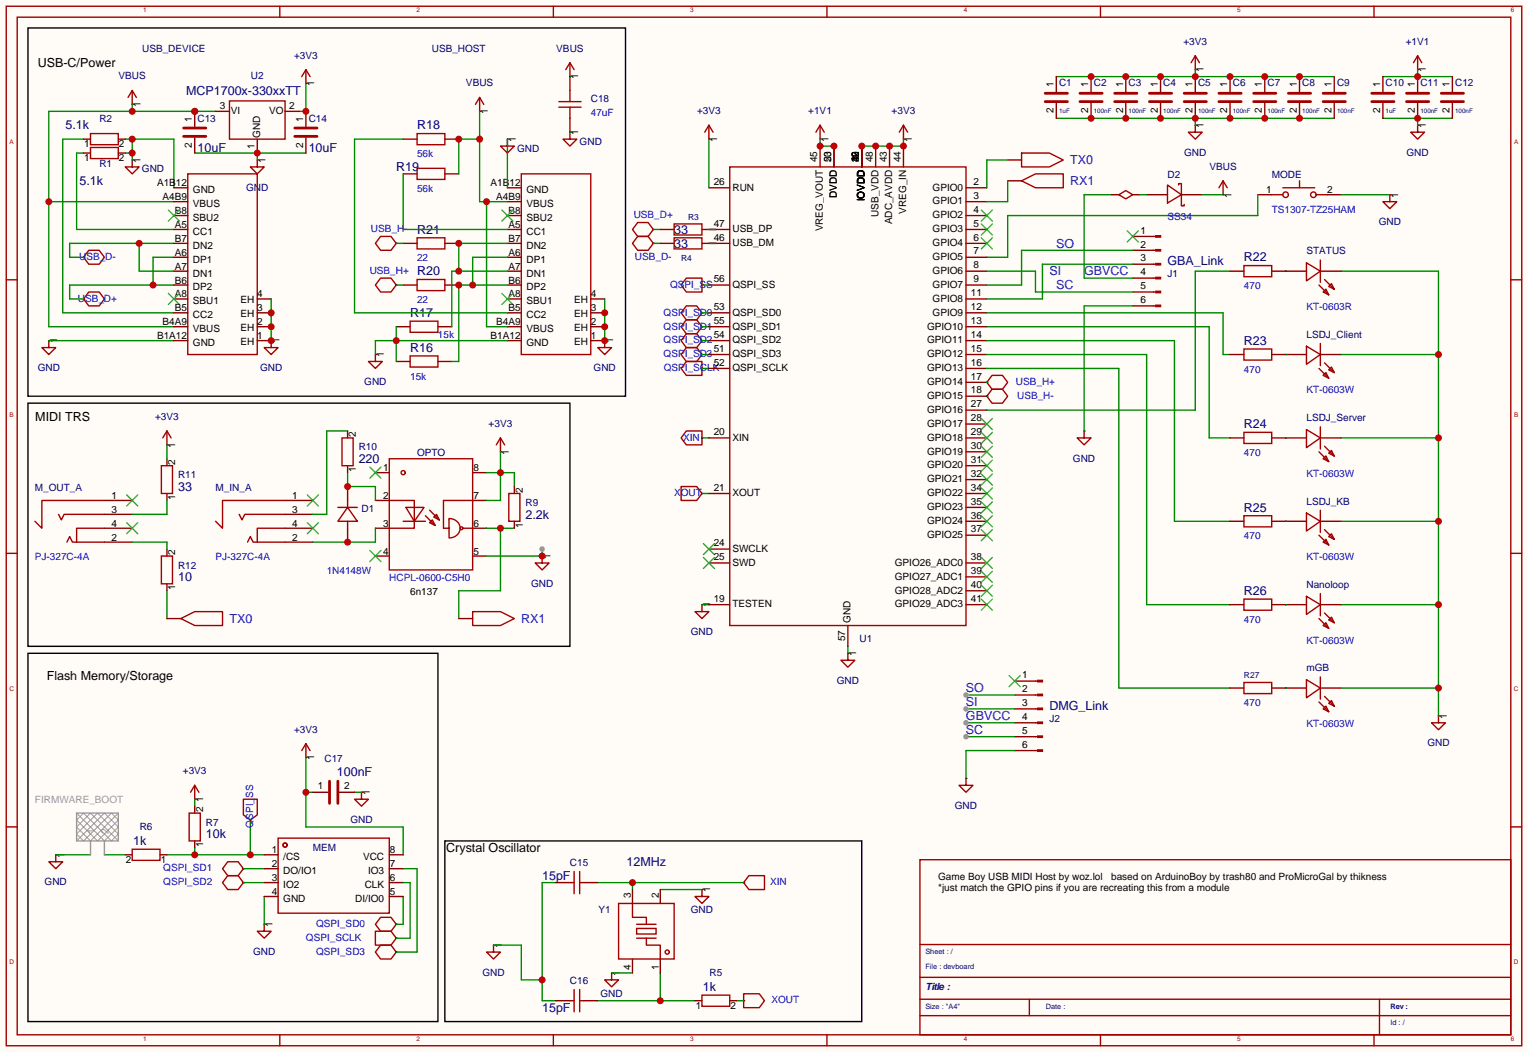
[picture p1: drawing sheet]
<svg xmlns="http://www.w3.org/2000/svg" width="279mm" height="192mm" viewBox="0 0 279 192" stroke-linecap="round" stroke-linejoin="round" font-family="sans-serif">
<defs><g id="words">
<g font-size="2.3">
<text x="6.9" y="12.2">USB-C/Power</text>
<text x="6.4" y="77">MIDI TRS</text>
<text x="8.5" y="124.2">Flash Memory/Storage</text>
<text x="81.6" y="155.7">Crystal Oscillator</text>
</g>
<g font-size="2.3" fill="#000080">
<text x="34" y="17.3">MCP1700x-330xxTT</text>
<text x="12" y="23.7">5.1k</text>
<text x="76.2" y="23.7">R18</text>
<text x="36.1" y="27.7">10uF</text>
<text x="56.4" y="27.7">10uF</text>
<text x="14.5" y="33.8">5.1k</text>
<text x="72.4" y="31.3">R19</text>
<text x="76.2" y="42.7">R21</text>
<text x="123.2" y="42.7">33</text>
<text x="123.2" y="45.2">33</text>
<text x="227.4" y="47.8">R22</text>
<text x="76.2" y="50.3">R20</text>
<text x="213.4" y="48.4">GBA_Link</text>
<text x="75" y="57.9">R17</text>
<text x="75" y="64.3">R16</text>
<text x="227.4" y="63">R23</text>
<text x="227.4" y="78.3">R24</text>
<text x="32.5" y="89.7">33</text>
<text x="65.6" y="84.6">220</text>
<text x="96" y="94.8">2.2k</text>
<text x="227.4" y="93.5">R25</text>
<text x="32.5" y="106.2">10</text>
<text x="227.4" y="108.7">R26</text>
<text x="191.8" y="129.7">DMG_Link</text>
<text x="61.6" y="141.8">100nF</text>
<text x="24.4" y="154.5">1k</text>
<text x="37.6" y="153.2">10k</text>
<text x="99.1" y="160.8">15pF</text>
<text x="114.5" y="158.3">12MHz</text>
<text x="99.1" y="184.9">15pF</text>
<text x="128.5" y="181.1">1k</text>
</g>
<g font-size="2.3" fill="#00f">
<text x="195.6" y="33.8">RX1</text>
<text x="195.6" y="30">TX0</text>
<text x="193.1" y="45.2">SO</text>
<text x="191.8" y="50.3">SI</text>
<text x="193.1" y="52.9">SC</text>
<text x="198.2" y="50.3">GBVCC</text>
<text x="41.9" y="113.8">TX0</text>
<text x="95.3" y="113.8">RX1</text>
<text x="176.6" y="126.5">SO</text>
<text x="176.6" y="129.1">SI</text>
<text x="176.6" y="131.6">GBVCC</text>
<text x="176.6" y="134.1">SC</text>
</g>
<g font-size="1.8" fill="#000080">
<text x="26" y="9.4">USB_DEVICE</text>
<text x="53.8" y="10.7">+3V3</text>
<text x="78.9" y="9.4">USB_HOST</text>
<text x="101.7" y="9.4">VBUS</text>
<text x="216.3" y="8.2">+3V3</text>
<text x="257" y="8.2">+1V1</text>
<text x="21.7" y="14.5">VBUS</text>
<text x="45.9" y="14.5">U2</text>
<text x="85.2" y="15.8">VBUS</text>
<text x="193.6" y="15.8">C1</text>
<text x="199.9" y="15.8">C2</text>
<text x="206.3" y="15.8">C3</text>
<text x="212.6" y="15.8">C4</text>
<text x="219" y="15.8">C5</text>
<text x="225.3" y="15.8">C6</text>
<text x="231.7" y="15.8">C7</text>
<text x="238" y="15.8">C8</text>
<text x="244.4" y="15.8">C9</text>
<text x="253.3" y="15.8">C10</text>
<text x="259.6" y="15.8">C11</text>
<text x="266" y="15.8">C12</text>
<text x="18.2" y="22.4">R2</text>
<text x="36.1" y="22.4">C13</text>
<text x="56.4" y="22.4">C14</text>
<text x="108" y="18.6">C18</text>
<text x="127.4" y="20.9">+3V3</text>
<text x="147.7" y="20.9">+1V1</text>
<text x="163" y="20.9">+3V3</text>
<text x="94.5" y="27.7">GND</text>
<text x="105.9" y="26.4">GND</text>
<text x="216.4" y="28.5">GND</text>
<text x="257.1" y="28.5">GND</text>
<text x="18.2" y="30.5">R1</text>
<text x="25.9" y="31.5">GND</text>
<text x="45" y="34.8">GND</text>
<text x="213.4" y="32.5">D2</text>
<text x="221.1" y="31">VBUS</text>
<text x="232.4" y="32.5">MODE</text>
<text x="252" y="41.2">GND</text>
<text x="238.8" y="46.5">STATUS</text>
<text x="213.4" y="50.7">J1</text>
<text x="238.8" y="61.8">LSDJ_Client</text>
<text x="6.9" y="67.8">GND</text>
<text x="47.5" y="67.8">GND</text>
<text x="66.6" y="70.4">GND</text>
<text x="108.5" y="67.8">GND</text>
<text x="28.4" y="76.7">+3V3</text>
<text x="238.8" y="77">LSDJ_Server</text>
<text x="65.6" y="82.3">R10</text>
<text x="76.2" y="83.3">OPTO</text>
<text x="89.3" y="78">+3V3</text>
<text x="6.4" y="89.7">M_OUT_A</text>
<text x="32.5" y="87.4">R11</text>
<text x="39.4" y="89.7">M_IN_A</text>
<text x="196.1" y="84.4">GND</text>
<text x="66.1" y="93.5">D1</text>
<text x="96" y="92.5">R9</text>
<text x="238.8" y="92.2">LSDJ_KB</text>
<text x="32.5" y="103.9">R12</text>
<text x="97.1" y="107.2">GND</text>
<text x="238.8" y="107.5">Nanoloop</text>
<text x="126.3" y="116.1">GND</text>
<text x="157.1" y="117.4">U1</text>
<text x="152.9" y="125">GND</text>
<text x="238.8" y="122.7">mGB</text>
<text x="191.8" y="132">J2</text>
<text x="53.8" y="133.9">+3V3</text>
<text x="260.9" y="136.4">GND</text>
<text x="33.4" y="141.5">+3V3</text>
<text x="59.3" y="139.2">C17</text>
<text x="174.5" y="147.9">GND</text>
<text x="25.5" y="151.7">R6</text>
<text x="37.6" y="150.9">R7</text>
<text x="57.2" y="155.5">MEM</text>
<text x="64" y="150.4">GND</text>
<text x="8.2" y="161.8">GND</text>
<text x="104.2" y="158.3">C15</text>
<text x="109.4" y="166.9">Y1</text>
<text x="126.3" y="166.9">GND</text>
<text x="46.3" y="174.5">GND</text>
<text x="88.2" y="178.3">GND</text>
<text x="104.2" y="179.9">C16</text>
<text x="129.7" y="178.3">R5</text>
<text x="109.8" y="182.1">GND</text>
<text x="169.1" y="180.9">Title :</text>
</g>
<g font-size="1.8">
<text x="57.4" y="15.8" transform="rotate(-90 57.4 15.8)">1</text>
<text x="105.7" y="14.5" transform="rotate(-90 105.7 14.5)">1</text>
<text x="192.6" y="15.9" transform="rotate(-90 192.6 15.9)">1</text>
<text x="198.9" y="15.9" transform="rotate(-90 198.9 15.9)">1</text>
<text x="205.3" y="15.9" transform="rotate(-90 205.3 15.9)">1</text>
<text x="211.6" y="15.9" transform="rotate(-90 211.6 15.9)">1</text>
<text x="218" y="15.9" transform="rotate(-90 218 15.9)">1</text>
<text x="220" y="13.2" transform="rotate(-90 220 13.2)">1</text>
<text x="224.3" y="15.9" transform="rotate(-90 224.3 15.9)">1</text>
<text x="230.7" y="15.9" transform="rotate(-90 230.7 15.9)">1</text>
<text x="237" y="15.9" transform="rotate(-90 237 15.9)">1</text>
<text x="243.4" y="15.9" transform="rotate(-90 243.4 15.9)">1</text>
<text x="252.3" y="15.9" transform="rotate(-90 252.3 15.9)">1</text>
<text x="258.6" y="15.9" transform="rotate(-90 258.6 15.9)">1</text>
<text x="260.6" y="13.2" transform="rotate(-90 260.6 13.2)">1</text>
<text x="265" y="15.9" transform="rotate(-90 265 15.9)">1</text>
<text x="25.7" y="19.6" transform="rotate(-90 25.7 19.6)">1</text>
<text x="35.1" y="22.3" transform="rotate(-90 35.1 22.3)">1</text>
<text x="40.2" y="19.8">3</text>
<text x="42.2" y="20.9">VI</text>
<text x="49.2" y="20.9">VO</text>
<text x="52.9" y="19.8">2</text>
<text x="55.4" y="22.3" transform="rotate(-90 55.4 22.3)">1</text>
<text x="89.2" y="20.9" transform="rotate(-90 89.2 20.9)">1</text>
<text x="192.6" y="20.7" transform="rotate(-90 192.6 20.7)">2</text>
<text x="198.9" y="20.7" transform="rotate(-90 198.9 20.7)">2</text>
<text x="205.3" y="20.7" transform="rotate(-90 205.3 20.7)">2</text>
<text x="211.6" y="20.7" transform="rotate(-90 211.6 20.7)">2</text>
<text x="218" y="20.7" transform="rotate(-90 218 20.7)">2</text>
<text x="220" y="23.4" transform="rotate(-90 220 23.4)">1</text>
<text x="224.3" y="20.7" transform="rotate(-90 224.3 20.7)">2</text>
<text x="230.7" y="20.7" transform="rotate(-90 230.7 20.7)">2</text>
<text x="237" y="20.7" transform="rotate(-90 237 20.7)">2</text>
<text x="243.4" y="20.7" transform="rotate(-90 243.4 20.7)">2</text>
<text x="252.3" y="20.7" transform="rotate(-90 252.3 20.7)">2</text>
<text x="258.6" y="20.7" transform="rotate(-90 258.6 20.7)">2</text>
<text x="260.6" y="23.4" transform="rotate(-90 260.6 23.4)">1</text>
<text x="265" y="20.7" transform="rotate(-90 265 20.7)">2</text>
<text x="15.4" y="29.5">1</text>
<text x="15.4" y="27">1</text>
<text x="21.7" y="29.5">2</text>
<text x="21.7" y="27">2</text>
<text x="25.7" y="29.7" transform="rotate(-90 25.7 29.7)">1</text>
<text x="35.1" y="27.1" transform="rotate(-90 35.1 27.1)">2</text>
<text x="46.5" y="27.2" transform="rotate(-90 46.5 27.2)">1</text>
<text x="47.5" y="25.2" transform="rotate(-90 47.5 25.2)">GND</text>
<text x="48.5" y="29.7" transform="rotate(-90 48.5 29.7)">1</text>
<text x="55.4" y="27.1" transform="rotate(-90 55.4 27.1)">2</text>
<text x="94.3" y="25.9" transform="rotate(-90 94.3 25.9)">1</text>
<text x="105.7" y="24.7" transform="rotate(-90 105.7 24.7)">1</text>
<text x="131.1" y="25.9" transform="rotate(-90 131.1 25.9)">1</text>
<text x="149.4" y="29.6" transform="rotate(-90 149.4 29.6)">45</text>
<text x="151.4" y="25.9" transform="rotate(-90 151.4 25.9)">1</text>
<text x="151.9" y="29.6" transform="rotate(-90 151.9 29.6)">23</text>
<text x="151.9" y="29.6" transform="rotate(-90 151.9 29.6)">50</text>
<text x="157" y="29.6" transform="rotate(-90 157 29.6)">10</text>
<text x="157" y="29.6" transform="rotate(-90 157 29.6)">22</text>
<text x="157" y="29.6" transform="rotate(-90 157 29.6)">33</text>
<text x="157" y="29.6" transform="rotate(-90 157 29.6)">419</text>
<text x="159.5" y="29.6" transform="rotate(-90 159.5 29.6)">48</text>
<text x="162.1" y="29.6" transform="rotate(-90 162.1 29.6)">43</text>
<text x="164.6" y="29.6" transform="rotate(-90 164.6 29.6)">44</text>
<text x="166.7" y="25.9" transform="rotate(-90 166.7 25.9)">1</text>
<text x="28.7" y="34">A1B12</text>
<text x="35.3" y="35.3">GND</text>
<text x="89.7" y="34">A1B12</text>
<text x="96.2" y="35.3">GND</text>
<text x="130.5" y="33.8">26</text>
<text x="133.9" y="34.8">RUN</text>
<text x="170.5" y="34.8">GPIO0</text>
<text x="178" y="33.8">2</text>
<text x="231.4" y="35.3">1</text>
<text x="242.6" y="35.3">2</text>
<text x="29.7" y="36.6">A4B9</text>
<text x="32" y="39.1">B8</text>
<text x="32" y="41.7">A5</text>
<text x="35.3" y="37.9">VBUS</text>
<text x="35.3" y="40.4">SBU2</text>
<text x="90.7" y="36.6">A4B9</text>
<text x="92.9" y="39.1">B8</text>
<text x="92.9" y="41.7">A5</text>
<text x="96.2" y="37.9">VBUS</text>
<text x="96.2" y="40.4">SBU2</text>
<text x="130.5" y="41.4">47</text>
<text x="152.9" y="36.2" transform="rotate(-90 152.9 36.2)">DVDD</text>
<text x="158" y="36.8" transform="rotate(-90 158 36.8)">IOVDD</text>
<text x="160.6" y="39.7" transform="rotate(-90 160.6 39.7)">USB_VDD</text>
<text x="163.1" y="41" transform="rotate(-90 163.1 41)">ADC_AVDD</text>
<text x="165.6" y="39" transform="rotate(-90 165.6 39)">VREG_IN</text>
<text x="170.5" y="37.4">GPIO1</text>
<text x="170.5" y="39.9">GPIO2</text>
<text x="178" y="36.4">3</text>
<text x="178" y="38.9">4</text>
<text x="178" y="41.4">5</text>
<text x="225.1" y="36.1" transform="rotate(-90 225.1 36.1)">1</text>
<text x="255.6" y="36.1" transform="rotate(-90 255.6 36.1)">1</text>
<text x="32" y="44.2">B7</text>
<text x="32" y="46.7">A6</text>
<text x="35.3" y="42.9">CC1</text>
<text x="35.3" y="45.5">DN2</text>
<text x="92.9" y="44.2">B7</text>
<text x="92.9" y="46.7">A6</text>
<text x="96.2" y="42.9">CC1</text>
<text x="96.2" y="45.5">DN2</text>
<text x="130.5" y="44">46</text>
<text x="133.9" y="42.4">USB_DP</text>
<text x="133.9" y="45">USB_DM</text>
<text x="150.4" y="42.3" transform="rotate(-90 150.4 42.3)">VREG_VOUT</text>
<text x="170.5" y="42.4">GPIO3</text>
<text x="170.5" y="45">GPIO4</text>
<text x="170.5" y="47.5">GPIO5</text>
<text x="178" y="44">6</text>
<text x="178" y="46.5">7</text>
<text x="208.4" y="42.7">1</text>
<text x="208.4" y="45.2">2</text>
<text x="208.4" y="47.8">3</text>
<text x="32" y="49.3">A7</text>
<text x="32" y="51.8">B6</text>
<text x="35.3" y="48">DP1</text>
<text x="35.3" y="50.6">DN1</text>
<text x="35.3" y="53.1">DP2</text>
<text x="92.9" y="49.3">A7</text>
<text x="92.9" y="51.8">B6</text>
<text x="96.2" y="48">DP1</text>
<text x="96.2" y="50.6">DN1</text>
<text x="96.2" y="53.1">DP2</text>
<text x="130.5" y="51.6">56</text>
<text x="133.9" y="52.6">QSPI_SS</text>
<text x="170.5" y="50.1">GPIO6</text>
<text x="170.5" y="52.6">GPIO7</text>
<text x="178" y="49.1">8</text>
<text x="178" y="51.6">9</text>
<text x="208.4" y="50.3">4</text>
<text x="208.4" y="52.9">5</text>
<text x="29.7" y="59.4">B4A9</text>
<text x="32" y="54.4">A8</text>
<text x="32" y="56.9">B5</text>
<text x="35.3" y="55.6">SBU1</text>
<text x="35.3" y="58.2">CC2</text>
<text x="44" y="55.4">EH</text>
<text x="44" y="57.9">EH</text>
<text x="47" y="54.4">4</text>
<text x="47" y="56.9">3</text>
<text x="47" y="59.4">2</text>
<text x="90.7" y="59.4">B4A9</text>
<text x="92.9" y="54.4">A8</text>
<text x="92.9" y="56.9">B5</text>
<text x="96.2" y="55.6">SBU1</text>
<text x="96.2" y="58.2">CC2</text>
<text x="104.9" y="55.4">EH</text>
<text x="104.9" y="57.9">EH</text>
<text x="108" y="54.4">4</text>
<text x="108" y="56.9">3</text>
<text x="108" y="59.4">2</text>
<text x="130.5" y="56.7">53</text>
<text x="130.5" y="59.2">55</text>
<text x="133.9" y="57.7">QSPI_SD0</text>
<text x="170.5" y="55.1">GPIO8</text>
<text x="170.5" y="57.7">GPIO9</text>
<text x="177.5" y="54.1">11</text>
<text x="177.5" y="56.7">12</text>
<text x="177.5" y="59.2">13</text>
<text x="208.4" y="55.4">6</text>
<text x="10.4" y="62.8" transform="rotate(-90 10.4 62.8)">1</text>
<text x="28.7" y="62">B1A12</text>
<text x="35.3" y="60.7">VBUS</text>
<text x="35.3" y="63.3">GND</text>
<text x="44" y="60.5">EH</text>
<text x="44" y="63">EH</text>
<text x="47" y="62">1</text>
<text x="51.1" y="62.8" transform="rotate(-90 51.1 62.8)">1</text>
<text x="70.1" y="65.3" transform="rotate(-90 70.1 65.3)">1</text>
<text x="89.7" y="62">B1A12</text>
<text x="96.2" y="60.7">VBUS</text>
<text x="96.2" y="63.3">GND</text>
<text x="104.9" y="60.5">EH</text>
<text x="104.9" y="63">EH</text>
<text x="108" y="62">1</text>
<text x="112" y="62.8" transform="rotate(-90 112 62.8)">1</text>
<text x="130.5" y="61.8">54</text>
<text x="130.5" y="64.3">51</text>
<text x="133.9" y="60.2">QSPI_SD1</text>
<text x="133.9" y="62.8">QSPI_SD2</text>
<text x="133.9" y="65.3">QSPI_SD3</text>
<text x="169.4" y="60.2">GPIO10</text>
<text x="169.4" y="62.8">GPIO11</text>
<text x="169.4" y="65.3">GPIO12</text>
<text x="177.5" y="61.8">14</text>
<text x="177.5" y="64.3">15</text>
<text x="130.5" y="66.8">52</text>
<text x="133.9" y="67.8">QSPI_SCLK</text>
<text x="169.4" y="67.8">GPIO13</text>
<text x="169.4" y="70.4">GPIO14</text>
<text x="177.5" y="66.8">16</text>
<text x="177.5" y="69.4">17</text>
<text x="177.5" y="71.9">18</text>
<text x="169.4" y="72.9">GPIO15</text>
<text x="169.4" y="75.5">GPIO16</text>
<text x="177.5" y="74.5">27</text>
<text x="177.5" y="77">28</text>
<text x="32" y="81.8" transform="rotate(-90 32 81.8)">1</text>
<text x="65.1" y="79.9" transform="rotate(-90 65.1 79.9)">2</text>
<text x="93" y="83.1" transform="rotate(-90 93 83.1)">1</text>
<text x="130.5" y="79.5">20</text>
<text x="133.9" y="80.5">XIN</text>
<text x="169.4" y="78">GPIO17</text>
<text x="169.4" y="80.5">GPIO18</text>
<text x="169.4" y="83.1">GPIO19</text>
<text x="177.5" y="79.5">29</text>
<text x="177.5" y="82.1">30</text>
<text x="32" y="85" transform="rotate(-90 32 85)">2</text>
<text x="65.1" y="86.3" transform="rotate(-90 65.1 86.3)">1</text>
<text x="70" y="86.1">1</text>
<text x="86.5" y="86.1">8</text>
<text x="130.5" y="89.7">21</text>
<text x="169.4" y="85.6">GPIO20</text>
<text x="169.4" y="88.2">GPIO21</text>
<text x="177.5" y="84.6">31</text>
<text x="177.5" y="87.2">32</text>
<text x="177.5" y="89.7">34</text>
<text x="20.4" y="91.2">1</text>
<text x="20.4" y="93.7">3</text>
<text x="32" y="91.3" transform="rotate(-90 32 91.3)">1</text>
<text x="53.4" y="91.2">1</text>
<text x="53.4" y="93.7">3</text>
<text x="70" y="91.2">2</text>
<text x="86.5" y="91.2">7</text>
<text x="95.5" y="90.1" transform="rotate(-90 95.5 90.1)">2</text>
<text x="133.9" y="90.7">XOUT</text>
<text x="169.4" y="90.7">GPIO22</text>
<text x="169.4" y="93.2">GPIO23</text>
<text x="169.4" y="95.8">GPIO24</text>
<text x="177.5" y="92.2">35</text>
<text x="177.5" y="94.8">36</text>
<text x="20.4" y="96.3">4</text>
<text x="20.4" y="98.8">2</text>
<text x="32" y="101.5" transform="rotate(-90 32 101.5)">2</text>
<text x="53.4" y="96.3">4</text>
<text x="53.4" y="98.8">2</text>
<text x="70" y="101.4">4</text>
<text x="70" y="96.3">3</text>
<text x="86.5" y="96.3">6</text>
<text x="86.5" y="101.4">5</text>
<text x="95.5" y="96.4" transform="rotate(-90 95.5 96.4)">1</text>
<text x="130.5" y="99.9">24</text>
<text x="133.9" y="100.9">SWCLK</text>
<text x="169.4" y="98.3">GPIO25</text>
<text x="177.5" y="97.3">37</text>
<text x="32" y="107.9" transform="rotate(-90 32 107.9)">1</text>
<text x="100.6" y="102.1" transform="rotate(-90 100.6 102.1)">1</text>
<text x="130.5" y="102.4">25</text>
<text x="133.9" y="103.4">SWD</text>
<text x="163.6" y="103.4">GPIO26_ADC0</text>
<text x="163.6" y="105.9">GPIO27_ADC1</text>
<text x="177.5" y="102.4">38</text>
<text x="177.5" y="104.9">39</text>
<text x="177.5" y="107.5">40</text>
<text x="75" y="108.7">6n137</text>
<text x="129.8" y="111" transform="rotate(-90 129.8 111)">1</text>
<text x="130.5" y="110">19</text>
<text x="133.9" y="111">TESTEN</text>
<text x="155.5" y="113.8" transform="rotate(-90 155.5 113.8)">GND</text>
<text x="163.6" y="108.5">GPIO28_ADC2</text>
<text x="163.6" y="111">GPIO29_ADC3</text>
<text x="177.5" y="110">41</text>
<text x="154.5" y="117.3" transform="rotate(-90 154.5 117.3)">57</text>
<text x="156.5" y="119.9" transform="rotate(-90 156.5 119.9)">1</text>
<text x="186.8" y="124">1</text>
<text x="186.8" y="126.5">2</text>
<text x="186.8" y="129.1">3</text>
<text x="186.8" y="131.6">4</text>
<text x="264.4" y="131.3" transform="rotate(-90 264.4 131.3)">1</text>
<text x="186.8" y="134.1">5</text>
<text x="186.8" y="136.7">6</text>
<text x="57.4" y="139" transform="rotate(-90 57.4 139)">1</text>
<text x="37.1" y="148.5" transform="rotate(-90 37.1 148.5)">2</text>
<text x="37.1" y="146.6" transform="rotate(-90 37.1 146.6)">1</text>
<text x="58.1" y="144.3">1</text>
<text x="62.9" y="144.3">2</text>
<text x="67.6" y="145.3" transform="rotate(-90 67.6 145.3)">1</text>
<text x="37.1" y="154.8" transform="rotate(-90 37.1 154.8)">1</text>
<text x="49.7" y="156">1</text>
<text x="71.3" y="156">8</text>
<text x="11.7" y="156.7" transform="rotate(-90 11.7 156.7)">1</text>
<text x="23" y="157.8">2</text>
<text x="29.4" y="157.8">1</text>
<text x="49.7" y="158.5">2</text>
<text x="49.7" y="161">3</text>
<text x="51.8" y="157.2">/CS</text>
<text x="51.8" y="159.8">DO/IO1</text>
<text x="66.4" y="157.2">VCC</text>
<text x="67.3" y="159.8">IO3</text>
<text x="71.3" y="161">6</text>
<text x="71.3" y="158.5">7</text>
<text x="171.5" y="160.8">Game Boy USB MIDI Host by woz.lol</text>
<text x="203.1" y="160.8">based on ArduinoBoy by trash80 and ProMicroGal by thikness</text>
<text x="49.7" y="163.6">4</text>
<text x="51.8" y="162.3">IO2</text>
<text x="51.8" y="164.9">GND</text>
<text x="64.9" y="164.9">DI/IO0</text>
<text x="66.7" y="162.3">CLK</text>
<text x="71.3" y="163.6">5</text>
<text x="115.3" y="164.1" transform="rotate(-90 115.3 164.1)">3</text>
<text x="120.4" y="164.1" transform="rotate(-90 120.4 164.1)">2</text>
<text x="129.8" y="163.1" transform="rotate(-90 129.8 163.1)">1</text>
<text x="171.5" y="162.8">*just match the GPIO pins if you are recreating this from a module</text>
<text x="49.8" y="169.4" transform="rotate(-90 49.8 169.4)">1</text>
<text x="91.7" y="173.3" transform="rotate(-90 91.7 173.3)">1</text>
<text x="113.3" y="178.3" transform="rotate(-90 113.3 178.3)">1</text>
<text x="115.3" y="177.3" transform="rotate(-90 115.3 177.3)">4</text>
<text x="120.4" y="177.3" transform="rotate(-90 120.4 177.3)">1</text>
<text x="127.2" y="184.4">1</text>
<text x="133.5" y="184.4">2</text>
</g>
<g font-size="1.8" fill="#00f">
<text x="108" y="21.1">47uF</text>
<text x="76.2" y="28.7">56k</text>
<text x="76.2" y="35.1">56k</text>
<text x="115.8" y="39.9">USB_D+</text>
<text x="213.4" y="40.2">SS34</text>
<text x="232.4" y="38.9">TS1307-TZ25HAM</text>
<text x="14.5" y="47.5">USB_D-</text>
<text x="67.8" y="42.4">USB_H-</text>
<text x="76.2" y="47.8">22</text>
<text x="116.1" y="47.5">USB_D-</text>
<text x="67.6" y="50.1">USB_H+</text>
<text x="122.5" y="52.6">QSPI_SS</text>
<text x="227.4" y="52.9">470</text>
<text x="14.2" y="55.1">USB_D+</text>
<text x="76.2" y="55.4">22</text>
<text x="121.3" y="57.7">QSPI_SD0</text>
<text x="238.8" y="56.7">KT-0603R</text>
<text x="80" y="61.8">15k</text>
<text x="121.3" y="60.2">QSPI_SD1</text>
<text x="121.3" y="62.8">QSPI_SD2</text>
<text x="121.3" y="65.3">QSPI_SD3</text>
<text x="75" y="69.4">15k</text>
<text x="121.3" y="67.8">QSPI_SCLK</text>
<text x="185.7" y="70.4">USB_H+</text>
<text x="227.4" y="68.1">470</text>
<text x="238.8" y="71.9">KT-0603W</text>
<text x="185.9" y="72.9">USB_H-</text>
<text x="124.9" y="80.5">XIN</text>
<text x="227.4" y="83.3">470</text>
<text x="238.8" y="87.2">KT-0603W</text>
<text x="123.2" y="90.7">XOUT</text>
<text x="227.4" y="98.6">470</text>
<text x="6.4" y="102.4">PJ-327C-4A</text>
<text x="39.4" y="102.4">PJ-327C-4A</text>
<text x="59.7" y="104.9">1N4148W</text>
<text x="71.2" y="106.2">HCPL-0600-C5H0</text>
<text x="238.8" y="102.4">KT-0603W</text>
<text x="227.4" y="113.8">470</text>
<text x="238.8" y="117.6">KT-0603W</text>
<text x="227.4" y="129.1">470</text>
<text x="238.8" y="132.9">KT-0603W</text>
<text x="46.3" y="151.3" transform="rotate(-90 46.3 151.3)">QSPI_SS</text>
<text x="29.9" y="159.3">QSPI_SD1</text>
<text x="29.9" y="161.8">QSPI_SD2</text>
<text x="140.7" y="161.8">XIN</text>
<text x="55.9" y="172">QSPI_SCLK</text>
<text x="57.8" y="169.4">QSPI_SD0</text>
<text x="57.8" y="174.5">QSPI_SD3</text>
<text x="141" y="183.4">XOUT</text>
</g>
<g font-size="1.8" fill="#999">
<text x="6.4" y="146.8">FIRMWARE_BOOT</text>
<text x="17.3" y="152.4" transform="rotate(-90 17.3 152.4)">1</text>
<text x="19.8" y="152.4" transform="rotate(-90 19.8 152.4)">2</text>
</g>
<g font-size="1.5" fill="#000080">
<text x="125.8" y="40.2">R3</text>
<text x="124.5" y="47.8">R4</text>
<text x="227.4" y="124">R27</text>
</g>
<g font-size="1.3" fill="#000080">
<text x="169.1" y="177.1">File : devboard</text>
<text x="169.1" y="174.4">Sheet : /</text>
<text x="169.1" y="184.5">Size : &quot;A4&quot;</text>
<text x="191.1" y="184.5">Date :</text>
<text x="254.1" y="184.5">Rev :</text>
<text x="254.1" y="187.3">Id : /</text>
</g>
<g font-size="1.2" fill="#a00000">
<text x="26.1" y="2.3">1</text>
<text x="76.1" y="2.3">2</text>
<text x="126.1" y="2.3">3</text>
<text x="176.1" y="2.3">4</text>
<text x="226.1" y="2.3">5</text>
<text x="276.1" y="2.3">6</text>
<text x="1.8" y="26.3">A</text>
<text x="276.8" y="26.3">A</text>
<text x="1.8" y="76.3">B</text>
<text x="276.8" y="76.3">B</text>
<text x="1.7" y="126.3">C</text>
<text x="276.7" y="126.3">C</text>
<text x="1.7" y="176.3">D</text>
<text x="276.7" y="176.3">D</text>
<text x="26.1" y="190.3">1</text>
<text x="76.1" y="190.3">2</text>
<text x="126.1" y="190.3">3</text>
<text x="176.1" y="190.3">4</text>
<text x="226.1" y="190.3">5</text>
<text x="276.1" y="190.3">6</text>
</g>
<g font-size="1.1" fill="#000080">
<text x="193.6" y="20.7">1uF</text>
<text x="199.9" y="20.7">100nF</text>
<text x="206.3" y="20.7">100nF</text>
<text x="212.6" y="20.7">100nF</text>
<text x="219" y="20.7">100nF</text>
<text x="225.3" y="20.7">100nF</text>
<text x="231.7" y="20.7">100nF</text>
<text x="238" y="20.7">100nF</text>
<text x="244.4" y="20.7">100nF</text>
<text x="253.3" y="20.7">1uF</text>
<text x="259.6" y="20.7">100nF</text>
<text x="266" y="20.7">100nF</text>
</g>
</g></defs>
<path d="M0 0h279.3v192.3h-279.3z" fill="#fffcf7"/>
<g fill="none" stroke="#a10000" stroke-width=".25">
<path d="M1.1 1.1h277v190h-277zM3.1 3.1h273v186h-273zM24.2 16.5l-.8 1.3M24.2 16.5l.7 1.3M24.2 16.5v2.6M51.1 1.1v2M55.9 12.7v2.6M55.9 12.7l-.7 1.3M55.9 12.7l.8 1.3M101.1 1.1v2M151.1 1.1v2M201.1 1.1v2"/>
<path d="M218.5 10.2l-.8 1.3M218.5 10.2l.7 1.3M218.5 10.2v2.5M251.1 1.1v2M259.1 10.2l-.7 1.3M259.1 10.2l.8 1.3M259.1 10.2v2.5M24.2 29.2v1.3h1.2l-1.2 1.3-1.3-1.3h1.3M47 29.2v1.3h1.3l-1.3 1.3-1.2-1.3h1.2M149.9 22.9l-.8 1.3M149.9 22.9l.8 1.3M149.9 22.9v2.5"/>
<path d="M165.1 22.9l-.7 1.3M165.1 22.9l.8 1.3M165.1 22.9v2.5M218.5 22.9v1.3h1.2l-1.2 1.2-1.3-1.2h1.3M259.1 22.9v1.3h1.3l-1.3 1.2-1.3-1.2h1.3M1.1 51.1h2M16.2 45.8h1.9l1 1.2-1 1.3h-1.9l-.9-1.3zM16.2 53.4h1.9l1 1.2-1 1.3h-1.9l-.9-1.3zM116.6 43.2h1.9l.9 1.3-.9 1.3h-1.9l-1-1.3zM116.6 40.7h1.9l.9 1.2-.9 1.3h-1.9l-1-1.3zM125.4 58.5h2l.9 1.2-.9 1.3h-2l-.9-1.3zM125.4 55.9h2l.9 1.3-.9 1.3h-2l-.9-1.3z"/>
<path d="M125.4 50.8h2.9v2.6h-2.9l-.9-1.3zM276.1 51.1h2M8.9 62.3v1.2h1.3l-1.3 1.3-1.2-1.3h1.2M125.4 66.1h2.9v2.5h-2.9l-.9-1.3zM125.4 78.8h2.9v2.5h-2.9l-.9-1.3zM125.4 61h2l.9 1.3-.9 1.2h-2l-.9-1.2zM125.4 63.5h2l.9 1.3-.9 1.3h-2l-.9-1.3zM124.5 88.9h2.9l.9 1.3-.9 1.3h-2.9zM1.1 101.1h2M128.3 110.5v1.3h1.3l-1.3 1.3-1.3-1.3h1.3M155 119.4v1.3h1.2l-1.2 1.3-1.3-1.3h1.3M276.1 101.1h2"/>
<path d="M55.9 135.9l-.7 1.3M55.9 135.9l.8 1.3M55.9 135.9v2.6M1.1 151.1h2M10.2 156.2v1.3h1.3l-1.3 1.3-1.3-1.3h1.3M35.6 143.5l-.8 1.3M35.6 143.5l.8 1.3M35.6 143.5v2.6M41.6 157.5h1.9l1 1.3-1 1.3h-1.9l-.9-1.3zM66.1 144.8v1.3h1.2l-1.2 1.3-1.3-1.3h1.3M168.1 157.1h108v32h-108zM276.1 151.1h2"/>
<path d="M41.6 160.1h1.9l1 1.2-1 1.3h-1.9l-.9-1.3zM48.3 168.9v1.3h1.3l-1.3 1.3-1.3-1.3h1.3M68.6 170.2h2.9l.9 1.3-.9 1.3h-2.9zM69.6 167.7h1.9l.9 1.2-.9 1.3h-1.9l-1-1.3zM69.6 172.8h1.9l.9 1.2-.9 1.3h-1.9l-1-1.3zM90.2 172.8v1.2h1.3l-1.3 1.3-1.3-1.3h1.3M111.8 177.8v1.3h1.3l-1.3 1.3-1.3-1.3h1.3M128.3 162.6v1.3h1.3l-1.3 1.2-1.3-1.2h1.3M136.9 160.1h2.8v2.5h-2.8l-1-1.3zM168.1 178.6h108M168.1 172.6h108M51.1 189.1v2"/>
<path d="M101.1 189.1v2M135.9 181.6h2.9l.9 1.3-.9 1.3h-2.9zM151.1 189.1v2M168.1 185.6h108M168.1 182.6h108M188.1 182.6v3M201.1 189.1v2M251.1 189.1v2M252.1 182.6v6.5"/>
</g>
<path d="M5.1 5.1h109.2v67.3h-109.2zM5.1 73.7h99.1v44.4h-99.1zM5.1 119.4h74.9v67.3h-74.9zM81.3 153.7h76.2v33h-76.2z" fill="none" stroke="#000" stroke-width=".25"/>
<g fill="none" stroke="#870000" stroke-width=".25">
<path d="M24.2 19.1h.1M55.9 15.3h.1M218.5 12.7h.1M259.1 12.7h.1M24.2 29.2h.1M47 29.2h.1M149.9 25.4h.1M165.1 25.4h.1M218.5 22.9h.1M259.1 22.9h.1M15.3 47h.1M15.3 54.6h.1"/>
<path d="M119.4 44.5h.1M119.4 41.9h.1M128.3 59.7h.1M128.3 57.2h.1M128.3 52.1h.1M8.9 62.3h.1M128.3 67.3h.1M128.3 62.3h.1M128.3 64.8h.1M128.3 80h.1M128.3 90.2h.1M128.3 110.5h.1"/>
<path d="M155 119.4h.1M55.9 138.5h.1M10.2 156.2h.1M35.6 146.1h.1M44.5 158.8h.1M66.1 144.8h.1M44.5 161.3h.1M48.3 168.9h.1M72.4 168.9h.1M72.4 171.5h.1M72.4 174h.1M90.2 172.8h.1"/>
<path d="M111.8 177.8h.1M128.3 162.6h.1M135.9 161.3h.1M135.9 182.9h.1"/>
</g>
<path d="M25.4 44.5v5.1h6.4M31.8 44.5h-19.1v2.5h2.6" fill="none" stroke="#008700" stroke-width=".25"/>
<circle cx="25.4" cy="44.5" r=".63" fill="#c00"/>
<path d="M193.1 14h50.8M218.5 12.7v1.3M128.3 110.5h1.3M90.2 172.8h5.1v6.3h3.8M101.6 161.3h-2.5v21.6h2.5M120.7 162.6h7.6" fill="none" stroke="#008700" stroke-width=".25"/>
<circle cx="99.1" cy="179.1" r=".63" fill="#c00"/>
<path d="M22.9 25.4h8.9v8.9M22.9 28h1.3M24.2 25.4v3.8M193.1 21.6h50.8M218.5 21.6v1.3M252.8 21.6h12.7M259.1 21.6v1.3M128.3 59.7h1.3M128.3 90.2h1.3" fill="none" stroke="#008700" stroke-width=".25"/>
<g fill="#c00">
<circle cx="24.2" cy="25.4" r=".63"/>
<circle cx="24.2" cy="28" r=".63"/>
</g>
<path d="M165.1 25.4v1.3h-7.6M128.3 52.1h1.3M120.7 177.8v5.1M109.3 182.9h17.7" fill="none" stroke="#008700" stroke-width=".25"/>
<circle cx="120.7" cy="182.9" r=".63" fill="#c00"/>
<path d="M109.3 161.3h26.6M115.6 161.3v1.3" fill="none" stroke="#008700" stroke-width=".25"/>
<circle cx="115.6" cy="161.3" r=".63" fill="#c00"/>
<path d="M30.5 156.2h17.8M35.6 155v1.2M45.8 149.9v6.3" fill="none" stroke="#008700" stroke-width=".25"/>
<g fill="#c00">
<circle cx="35.6" cy="156.2" r=".63"/>
<circle cx="45.8" cy="156.2" r=".63"/>
</g>
<path d="M24.2 19.1v1.3M55.9 15.3v5.1h-1.3M8.9 36.9h22.9M39.4 20.4h-30.5v39.3h22.9M119.4 44.5h1.3M8.9 62.3h22.9M73.7 163.9v5h-1.3" fill="none" stroke="#008700" stroke-width=".25"/>
<g fill="#c00">
<circle cx="35.6" cy="20.4" r=".63"/>
<circle cx="24.2" cy="20.4" r=".63"/>
<circle cx="8.9" cy="36.9" r=".63"/>
</g>
<path d="M31.8 52.1h-19.1v2.5h2.6M31.8 47h-3.8v5.1M155 118.1v1.3M44.5 161.3h3.8M111.8 177.8h3.8" fill="none" stroke="#008700" stroke-width=".25"/>
<circle cx="28" cy="52.1" r=".63" fill="#c00"/>
<path d="M55.9 138.5v12.7h17.8v5M55.9 144.8h1.3" fill="none" stroke="#008700" stroke-width=".25"/>
<circle cx="55.9" cy="144.8" r=".63" fill="#c00"/>
<g fill="none" stroke="#008700" stroke-width=".25">
<path d="M252.8 14h12.7M259.1 12.7v1.3M15.3 28h-1.3v13.9h17.8M15.3 25.4h-3.8v31.8h20.3M35.6 28h20.3M47 28v1.2M149.9 25.4v1.3h2.5M229.9 35.6v3.8h-45.7v7.6h-3.8M245.1 35.6h8.9M119.4 41.9h1.3M128.3 57.2h1.3M128.3 64.8h1.3"/>
<path d="M128.3 62.3h1.3M128.3 67.3h1.3M128.3 80h1.3M10.2 156.2h6.3M19.1 156.2h3.8M35.6 146.1v1.3M44.5 158.8h3.8M64.8 144.8h1.3M73.7 158.8h2.5v15.2h-3.8M48.3 163.9v5M73.7 161.3h1.3v10.2h-2.6M134.7 182.9h1.2"/>
</g>
<g fill="none" stroke="#a10000" stroke-width=".25">
<path d="M34.3 31.8h12.7v33h-12.7zM129.6 22.9l-.8 1.3M129.6 22.9l.7 1.3M129.6 22.9v2.5M232.4 35.6h2.1M234.5 34.3h5.8M237.5 33.1v1.2M240.6 35.6h2M254 35.6v1.3h1.3l-1.3 1.2-1.2-1.2h1.2M10.7 94l.5 1 .5-1h7.4M12.2 99.1l.5-1 .5 1h5.9M19.1 91.5h-11.4v5.1l-1.3-1.3"/>
<path d="M19.1 96.6h-5.1v2.5M43.7 94l.5 1 .5-1h7.4M45.2 99.1l.6-1 .5 1h5.8M52.1 91.5h-11.4v5.1l-1.3-1.3M52.1 96.6h-5.1v2.5M71.2 83.9h15.2v20.3h-15.2zM71.2 91.5h4.5v5.1h-4.5M73.7 95.3h4.1M74.2 92.7h3.3l-1.8 2.6zM77.8 94.3l1.7 1.7M78.5 95.5l.5-.5 .5 1zM78.5 93.3l1.8 1.7"/>
<path d="M79.3 94.5l.5-.5 .5 1zM82.1 94.8a1.79 1.79 0 0 1 2 1.7 1.79 1.79 0 0 1-2 1.8zM84.6 96.6h1.8M86.4 91.5h-5.3v5.1h1M44.5 146.1h2.5v2.8l-1.2 1-1.3-1zM50.8 153.2h20.4v13.7h-20.4z"/>
<circle cx="235" cy="35.6" r=".51"/>
<circle cx="240.1" cy="35.6" r=".51"/>
<circle cx="73.7" cy="86.4" r=".38"/>
<circle cx="84.4" cy="96.6" r=".25"/>
<circle cx="52.1" cy="154.5" r=".38"/>
</g>
<g fill="none" stroke="#870000" stroke-width=".25">
<path d="M31.8 34.3h2.5M31.8 36.9h2.5M31.8 39.4h2.5M129.6 25.4h.1M129.6 34.3h3.8M149.9 26.7v3.8M229.9 35.6h2.5M242.6 35.6h2.5M254 35.6h.1M31.8 41.9h2.5M31.8 44.5h2.5M31.8 47h2.5"/>
<path d="M31.8 49.6h2.5M31.8 52.1h2.5M31.8 54.6h2.5M31.8 57.2h2.5M31.8 59.7h2.5M47 54.6h2.6M47 57.2h2.6M47 59.7h2.6M129.6 41.9h3.8M129.6 44.5h3.8M129.6 52.1h3.8M129.6 57.2h3.8"/>
<path d="M129.6 59.7h3.8M31.8 62.3h2.5M47 62.3h2.6M129.6 62.3h3.8M129.6 64.8h3.8M129.6 67.3h3.8M19.1 91.5h5.1M19.1 96.6h5.1M19.1 94h5.1M19.1 99.1h5.1M52.1 91.5h5.1M52.1 96.6h5.1"/>
<path d="M52.1 94h5.1M52.1 99.1h5.1M68.6 91.5h2.6M68.6 96.6h2.6M68.6 86.4h2.6M86.4 91.5h2.5M86.4 96.6h2.5M86.4 86.4h2.5M129.6 80h3.8M129.6 90.2h3.8M68.6 101.6h2.6M86.4 101.6h2.5"/>
<path d="M129.6 100.4h3.8M129.6 102.9h3.8M129.6 110.5h3.8M45.8 149.9h.1M48.3 156.2h2.5M48.3 158.8h2.5M71.2 156.2h2.5M71.2 158.8h2.5M48.3 161.3h2.5M48.3 163.9h2.5M71.2 161.3h2.5M71.2 163.9h2.5"/>
</g>
<g fill="none" stroke="#3c3" stroke-width=".25">
<path d="M30.8 38.4l2 2M32.8 38.4l-2 2M30.8 53.6l2 2.1M32.8 53.6l-2 2.1M23.1 90.5l2.1 2M23.1 95.5l2.1 2.1M25.2 90.5l-2.1 2M25.2 95.5l-2.1 2.1M56.2 90.5l2 2M56.2 95.5l2 2.1M58.2 90.5l-2 2M58.2 95.5l-2 2.1"/>
<path d="M67.6 85.4l2 2M69.6 85.4l-2 2M128.6 99.3l2 2.1M130.6 99.3l-2 2.1M67.6 100.6l2 2M69.6 100.6l-2 2M128.6 101.9l2 2M130.6 101.9l-2 2"/>
</g>
<path d="M14 148.6l5.1 5.1 2.5-2.5-2.5-2.6-5.1 5.1M15.3 148.6l-1.3 1.3 3.8 3.8 3.8-3.8-1.2-1.3-5.1 5.1-1.3-1.3 3.8-3.8 3.8 3.8-1.2 1.3zM21.6 148.6l-5.1 5.1-2.5-2.5 2.5-2.6 5.1 5.1" fill="none" stroke="#999" stroke-width=".18"/>
<path d="M14 148.6h7.6v5.1h-7.6zM16.5 153.7v2.5M19.1 153.7v2.5" fill="none" stroke="#999" stroke-width=".25"/>
<circle cx="149.9" cy="26.7" r=".63" fill="#c00"/>
<path d="M152.4 26.7v3.8" fill="none" stroke="#870000" stroke-width=".25"/>
<circle cx="152.4" cy="26.7" r=".63" fill="#c00"/>
<path d="M157.5 26.7v3.8M155 114.3v3.8" fill="none" stroke="#870000" stroke-width=".25"/>
<circle cx="157.5" cy="26.7" r=".63" fill="#c00"/>
<path d="M160.1 26.7v3.8" fill="none" stroke="#870000" stroke-width=".25"/>
<circle cx="160.1" cy="26.7" r=".63" fill="#c00"/>
<path d="M162.6 26.7v3.8" fill="none" stroke="#870000" stroke-width=".25"/>
<circle cx="162.6" cy="26.7" r=".63" fill="#c00"/>
<path d="M165.1 26.7v3.8" fill="none" stroke="#870000" stroke-width=".25"/>
<circle cx="165.1" cy="26.7" r=".63" fill="#c00"/>
<g fill="none" stroke="#870000" stroke-width=".25">
<path d="M199.4 14v2.8M15.3 28h1.2M15.3 25.4h1.2M21.6 28h1.3M21.6 25.4h1.3M176.6 34.3h3.8M176.6 36.9h3.8M176.6 39.4h3.8M176.6 41.9h3.8M176.6 44.5h3.8M176.6 47h3.8M176.6 49.6h3.8"/>
<path d="M176.6 52.1h3.8M176.6 54.6h3.8M176.6 57.2h3.8M176.6 59.7h3.8M176.6 62.3h3.8M176.6 64.8h3.8M176.6 67.3h3.8M176.6 69.9h3.8M176.6 72.4h3.8M176.6 75h3.8M176.6 77.5h3.8M176.6 80h3.8"/>
<path d="M176.6 82.6h3.8M176.6 85.1h3.8M176.6 87.7h3.8M176.6 90.2h3.8M176.6 92.7h3.8M176.6 95.3h3.8M176.6 97.8h3.8M176.6 102.9h3.8M176.6 105.4h3.8M176.6 108h3.8M176.6 110.5h3.8M22.9 156.2h1.3"/>
<path d="M29.2 156.2h1.3M35.6 147.4v1.2M35.6 153.7v1.3M127 182.9h1.3M133.4 182.9h1.3"/>
</g>
<g fill="none" stroke="#3c3" stroke-width=".25">
<path d="M179.4 38.4l2 2M181.4 38.4l-2 2M179.4 40.9l2 2.1M179.4 43.5l2 2M181.4 40.9l-2 2.1M181.4 43.5l-2 2M179.4 76.5l2 2M179.4 79l2 2.1M181.4 76.5l-2 2M181.4 79l-2 2.1M179.4 81.6l2 2M179.4 84.1l2 2"/>
<path d="M179.4 86.6l2 2.1M179.4 89.2l2 2M179.4 91.7l2 2.1M179.4 94.3l2 2M179.4 96.8l2 2M181.4 81.6l-2 2M181.4 84.1l-2 2M181.4 86.6l-2 2.1M181.4 89.2l-2 2M181.4 91.7l-2 2.1M181.4 94.3l-2 2M181.4 96.8l-2 2"/>
<path d="M179.4 101.9l2 2M179.4 104.4l2 2.1M179.4 107l2 2M179.4 109.5l2 2M181.4 101.9l-2 2M181.4 104.4l-2 2.1M181.4 107l-2 2M181.4 109.5l-2 2"/>
</g>
<path d="M16.5 27h5.1v2h-5.1zM16.5 24.4h5.1v2h-5.1zM133.4 30.5h43.2v83.8h-43.2zM24.2 155.2h5v2.1h-5zM34.6 148.6h2v5.1h-2zM128.3 181.9h5.1v2h-5.1z" fill="none" stroke="#a10000" stroke-width=".25"/>
<circle cx="199.4" cy="14" r=".63" fill="#c00"/>
<path d="M199.4 18.8v2.8" fill="none" stroke="#870000" stroke-width=".25"/>
<circle cx="199.4" cy="21.6" r=".63" fill="#c00"/>
<path d="M197.4 17.1h4.1M197.4 18.6h4.1" fill="none" stroke="#a10000" stroke-width=".51"/>
<path d="M205.8 14v2.8" fill="none" stroke="#870000" stroke-width=".25"/>
<circle cx="205.8" cy="14" r=".63" fill="#c00"/>
<path d="M205.8 18.8v2.8" fill="none" stroke="#870000" stroke-width=".25"/>
<circle cx="205.8" cy="21.6" r=".63" fill="#c00"/>
<path d="M203.7 17.1h4.1M203.7 18.6h4.1" fill="none" stroke="#a10000" stroke-width=".51"/>
<path d="M212.1 14v2.8" fill="none" stroke="#870000" stroke-width=".25"/>
<circle cx="212.1" cy="14" r=".63" fill="#c00"/>
<path d="M212.1 18.8v2.8" fill="none" stroke="#870000" stroke-width=".25"/>
<circle cx="212.1" cy="21.6" r=".63" fill="#c00"/>
<path d="M210.1 17.1h4.1M210.1 18.6h4.1" fill="none" stroke="#a10000" stroke-width=".51"/>
<path d="M218.5 14v2.8" fill="none" stroke="#870000" stroke-width=".25"/>
<circle cx="218.5" cy="14" r=".63" fill="#c00"/>
<path d="M218.5 18.8v2.8" fill="none" stroke="#870000" stroke-width=".25"/>
<circle cx="218.5" cy="21.6" r=".63" fill="#c00"/>
<path d="M216.4 17.1h4.1M216.4 18.6h4.1" fill="none" stroke="#a10000" stroke-width=".51"/>
<path d="M224.8 14v2.8" fill="none" stroke="#870000" stroke-width=".25"/>
<circle cx="224.8" cy="14" r=".63" fill="#c00"/>
<path d="M224.8 18.8v2.8" fill="none" stroke="#870000" stroke-width=".25"/>
<circle cx="224.8" cy="21.6" r=".63" fill="#c00"/>
<path d="M222.8 17.1h4.1M222.8 18.6h4.1" fill="none" stroke="#a10000" stroke-width=".51"/>
<path d="M231.2 14v2.8" fill="none" stroke="#870000" stroke-width=".25"/>
<circle cx="231.2" cy="14" r=".63" fill="#c00"/>
<path d="M231.2 18.8v2.8" fill="none" stroke="#870000" stroke-width=".25"/>
<circle cx="231.2" cy="21.6" r=".63" fill="#c00"/>
<path d="M229.1 17.1h4.1M229.1 18.6h4.1" fill="none" stroke="#a10000" stroke-width=".51"/>
<path d="M237.5 14v2.8" fill="none" stroke="#870000" stroke-width=".25"/>
<circle cx="237.5" cy="14" r=".63" fill="#c00"/>
<path d="M237.5 18.8v2.8" fill="none" stroke="#870000" stroke-width=".25"/>
<circle cx="237.5" cy="21.6" r=".63" fill="#c00"/>
<path d="M235.5 17.1h4.1M235.5 18.6h4.1M241.8 17.1h4.1M241.8 18.6h4.1" fill="none" stroke="#a10000" stroke-width=".51"/>
<path d="M243.9 14v2.8M243.9 18.8v2.8M259.1 14v2.8" fill="none" stroke="#870000" stroke-width=".25"/>
<circle cx="259.1" cy="14" r=".63" fill="#c00"/>
<path d="M259.1 18.8v2.8" fill="none" stroke="#870000" stroke-width=".25"/>
<circle cx="259.1" cy="21.6" r=".63" fill="#c00"/>
<path d="M257.1 17.1h4M257.1 18.6h4M263.4 17.1h4.1M263.4 18.6h4.1M60.2 142.8v4M61.8 142.8v4" fill="none" stroke="#a10000" stroke-width=".51"/>
<path d="M265.5 14v2.8M265.5 18.8v2.8M99.1 101.6h.1M57.2 144.8h2.8M62 144.8h2.8" fill="none" stroke="#870000" stroke-width=".25"/>
<path d="M99.1 101.6v1.3h1.3l-1.3 1.3-1.3-1.3h1.3" fill="none" stroke="#a10000" stroke-width=".25"/>
<path d="M99.1 100.4v1.2h-10.2" fill="none" stroke="#008700" stroke-width=".25"/>
<circle cx="99.1" cy="101.6" r=".63" fill="#c00"/>
<circle cx="99.1" cy="100.4" r=".51" fill="#999"/>
<path d="M91.5 82.6h.1" fill="none" stroke="#870000" stroke-width=".25"/>
<path d="M91.5 80l-.8 1.3M91.5 80l.7 1.3M91.5 80v2.6" fill="none" stroke="#a10000" stroke-width=".25"/>
<path d="M129.6 25.4v8.9M88.9 96.6h5.1M91.5 96.6v11.4h-7.6v5.1" fill="none" stroke="#008700" stroke-width=".25"/>
<circle cx="91.5" cy="96.6" r=".63" fill="#c00"/>
<path d="M88.9 86.4h5.1v2.5M91.5 82.6v8.9h-2.6" fill="none" stroke="#008700" stroke-width=".25"/>
<circle cx="91.5" cy="86.4" r=".63" fill="#c00"/>
<path d="M63.5 88.9v2.6M63.5 96.6v2.5M94 88.9v1.3M94 95.3v1.3" fill="none" stroke="#870000" stroke-width=".25"/>
<path d="M61.8 92.7h3.5M63.5 92.7l1.8 2.6h-3.5zM63.5 91.5v1.2M63.5 95.3v1.3M93 90.2h2v5.1h-2z" fill="none" stroke="#a10000" stroke-width=".25"/>
<path d="M63.5 86.4v2.5h5.1v2.6" fill="none" stroke="#008700" stroke-width=".25"/>
<circle cx="63.5" cy="88.9" r=".63" fill="#c00"/>
<path d="M35.6 20.4v2.7M63.5 78.8v1.2M30.5 81.3h.1M30.5 83.9v1.2M30.5 90.2v1.3M63.5 85.1v1.3M30.5 100.4v1.2M30.5 106.7v1.3" fill="none" stroke="#870000" stroke-width=".25"/>
<path d="M30.5 78.8l-.7 1.2M30.5 78.8l.8 1.2M30.5 78.8v2.5M29.5 85.1h2v5.1h-2zM62.5 80h2v5.1h-2zM29.5 101.6h2v5.1h-2z" fill="none" stroke="#a10000" stroke-width=".25"/>
<path d="M24.2 99.1h6.3v1.3M30.5 81.3v2.6M30.5 108v5.1" fill="none" stroke="#008700" stroke-width=".25"/>
<circle cx="35.6" cy="20.4" r=".63" fill="#c00"/>
<path d="M35.6 25.2v2.8M55.9 20.4v2.7" fill="none" stroke="#870000" stroke-width=".25"/>
<path d="M33.6 23.4h4M33.6 24.9h4" fill="none" stroke="#a10000" stroke-width=".51"/>
<circle cx="55.9" cy="20.4" r=".63" fill="#c00"/>
<path d="M193.1 14v2.8M193.1 18.8v2.8M252.8 14v2.8M252.8 18.8v2.8M39.4 20.4h2.5M47 25.4v2.6M55.9 25.2v2.8" fill="none" stroke="#870000" stroke-width=".25"/>
<path d="M191 17.1h4.1M191 18.6h4.1M250.7 17.1h4.1M250.7 18.6h4.1M53.9 23.4h4M53.9 24.9h4" fill="none" stroke="#a10000" stroke-width=".51"/>
<circle cx="47" cy="28" r=".63" fill="#c00"/>
<path d="M52.1 20.4h2.5M184.2 33.1h2.5M184.2 29.2h2.5M30.5 113.1h2.6M83.9 113.1h2.5" fill="none" stroke="#870000" stroke-width=".25"/>
<path d="M41.9 18.4h10.2v7h-10.2zM186.7 33.1l2.6-1.3h5v2.5h-5zM186.7 28h5.1l2.5 1.2-2.5 1.3h-5.1zM33.1 113.1l2.5-1.3h5.1v2.5h-5.1zM86.4 111.8h5.1l2.5 1.3-2.5 1.2h-5.1z" fill="none" stroke="#a10000" stroke-width=".25"/>
<path d="M184.2 33.1v3.8h-3.8M184.2 29.2h-3.8v5.1M63.5 78.8h-3.8v15.2h-2.5M68.6 96.6v2.5h-11.4" fill="none" stroke="#008700" stroke-width=".25"/>
<circle cx="63.5" cy="99.1" r=".63" fill="#c00"/>
<path d="M87.7 20.4v16.5h5M87.7 25.4h-3.8v6.4M88.9 36.9v22.8h3.8M72.4 44.5h1.3M72.4 52.1h1.3M30.5 91.5v2.5h-6.3" fill="none" stroke="#008700" stroke-width=".25"/>
<g fill="none" stroke="#a10000" stroke-width=".25">
<path d="M87.7 17.8l-.8 1.3M87.7 17.8l.7 1.3M87.7 17.8v2.6M76.2 24.4h5.1v2h-5.1zM76.2 30.8h5.1v2h-5.1zM92.7 25.4v1.3h1.3l-1.3 1.3-1.2-1.3h1.2M95.3 31.8h12.7v33h-12.7zM69.6 43.2h1.9l.9 1.3-.9 1.3h-1.9l-1-1.3zM69.6 50.8h1.9l.9 1.3-.9 1.3h-1.9l-1-1.3zM75 58.7h5v2h-5zM76.2 51.1h5.1v2h-5.1zM76.2 43.5h5.1v2h-5.1z"/>
<path d="M75 65.1h5v2h-5z"/>
</g>
<g fill="none" stroke="#870000" stroke-width=".25">
<path d="M73.7 25.4h2.5M73.7 31.8h2.5M81.3 25.4h2.6M81.3 31.8h2.6M87.7 20.4h.1M92.7 25.4h.1M92.7 34.3h2.6M92.7 36.9h2.6M92.7 39.4h2.6M72.4 44.5h.1M72.4 52.1h.1M72.4 59.7h2.6"/>
<path d="M73.7 44.5h2.5M73.7 52.1h2.5M80 59.7h2.6M81.3 44.5h2.6M81.3 52.1h2.6M92.7 41.9h2.6M92.7 44.5h2.6M92.7 47h2.6M92.7 49.6h2.6M92.7 52.1h2.6M92.7 54.6h2.6M92.7 57.2h2.6"/>
<path d="M92.7 59.7h2.6M108 54.6h2.5M108 57.2h2.5M108 59.7h2.5M72.4 66.1h2.6M80 66.1h2.6M92.7 62.3h2.6M108 62.3h2.5"/>
</g>
<path d="M91.7 38.4l2.1 2M93.8 38.4l-2.1 2M91.7 53.6l2.1 2.1M93.8 53.6l-2.1 2.1" fill="none" stroke="#3c3" stroke-width=".25"/>
<g fill="#c00">
<circle cx="87.7" cy="25.4" r=".63"/>
<circle cx="83.9" cy="25.4" r=".63"/>
<circle cx="88.9" cy="36.9" r=".63"/>
</g>
<path d="M73.7 31.8v10.1h19M73.7 25.4h-8.9v31.8h27.9M72.4 59.7v6.4M92.7 62.3h-24.1v2.5" fill="none" stroke="#008700" stroke-width=".25"/>
<path d="M68.6 64.8h.1" fill="none" stroke="#870000" stroke-width=".25"/>
<path d="M68.6 64.8v1.3h1.3l-1.3 1.2-1.3-1.2h1.3" fill="none" stroke="#a10000" stroke-width=".25"/>
<circle cx="72.4" cy="62.3" r=".63" fill="#c00"/>
<path d="M92.7 47h-6.3v5.1M92.7 52.1h-8.8v14h-1.3" fill="none" stroke="#008700" stroke-width=".25"/>
<g fill="#c00">
<circle cx="86.4" cy="52.1" r=".63"/>
<circle cx="83.9" cy="52.1" r=".63"/>
</g>
<path d="M92.7 44.5h-8.8v5.1M92.7 49.6h-10.1v10.1" fill="none" stroke="#008700" stroke-width=".25"/>
<g fill="#c00">
<circle cx="83.9" cy="44.5" r=".63"/>
<circle cx="83.9" cy="49.6" r=".63"/>
</g>
<g fill="none" stroke="#a10000" stroke-width=".25">
<path d="M210.9 55.9h.4M210.9 53.4h.4M210.9 50.8h.4M210.9 48.3h.4M210.9 45.8h.4M210.9 43.2h.4M211.3 55.8h.8v.2h-.8zM211.3 53.2h.8v.3h-.8zM211.3 50.7h.8v.3h-.8zM211.3 48.2h.8v.2h-.8zM211.3 45.6h.8v.3h-.8zM211.3 43.1h.8v.2h-.8z"/>
<path d="M181.3 68.6h1.9l1 1.3-1 1.3h-1.9l-.9-1.3zM181.3 71.2h1.9l1 1.2-1 1.3h-1.9l-.9-1.3zM198.2 78.8v1.2h1.2l-1.2 1.3-1.3-1.3h1.3M238.8 63.3l2.5 1.5-2.5 1.8zM238.8 78.5l2.5 1.5-2.5 1.8zM241.1 67.3l1.8 1.8M241.3 62.8v4M241.3 78v4.1M241.8 68.6l.5-.5 .6 1zM242.1 66.3l1.8 1.8M242.9 67.6l.5-.5 .5 1zM238.8 93.8l2.5 1.5-2.5 1.8z"/>
<path d="M241.1 82.6l1.8 1.8M241.1 97.8l1.8 1.8M241.3 93.3v4M241.8 83.9l.5-.6 .6 1.1zM241.8 99.1l.5-.5 .6 1zM242.1 81.6l1.8 1.7M242.1 96.8l1.8 1.8M242.9 82.8l.5-.5 .5 1zM243.4 97.6l.5 1-1-.5zM238.8 109l2.5 1.5-2.5 1.8zM241.1 113.1l1.8 1.7M241.3 108.5v4.1"/>
<path d="M242.1 112l1.8 1.8M242.3 113.8l.6 1-1.1-.5zM242.9 113.3l.5-.5 .5 1zM189.3 137.2h.4M189.3 134.7h.4M189.3 132.1h.4M189.3 129.6h.4M189.3 127h.4M189.3 124.5h.4M189.7 137.1h.8v.2h-.8zM189.7 134.5h.8v.3h-.8zM189.7 132h.8v.2h-.8z"/>
<path d="M189.7 129.4h.8v.3h-.8zM189.7 126.9h.8v.3h-.8zM189.7 124.4h.8v.2h-.8zM238.8 124.2l2.5 1.6-2.5 1.7zM241.1 128.3l1.8 1.8M241.3 123.7v4.1M241.8 129.6l.5-.5 .6 1zM242.1 127.3l1.8 1.8M242.9 128.6l.5-.6 .5 1.1zM262.9 130.8v1.3h1.3l-1.3 1.3-1.2-1.3h1.2M176.6 142.3v1.2h1.2l-1.2 1.3-1.3-1.3h1.3"/>
</g>
<g fill="none" stroke="#870000" stroke-width=".25">
<path d="M207 43.2h3.9M207 45.8h3.9M207 48.3h3.9M207 50.8h3.9M207 53.4h3.9M207 55.9h3.9M180.4 69.9h.1M180.4 72.4h.1M198.2 78.8h.1M235 64.8h3.8M241.3 64.8h3.8M235 80h3.8"/>
<path d="M235 95.3h3.8M241.3 80h3.8M241.3 95.3h3.8M235 110.5h3.8M241.3 110.5h3.8M185.5 124.5h3.8M185.5 127h3.8M185.5 129.6h3.8M185.5 132.1h3.8M185.5 134.7h3.8M185.5 137.2h3.8M235 125.8h3.8"/>
<path d="M241.3 125.8h3.8M262.9 130.8h.1M176.6 142.3h.1"/>
</g>
<path d="M180.4 49.6h8.9v3.8h17.7M207 55.9h-8.8v22.9M180.4 69.9h.1M180.4 72.4h.1M176.6 127h8.9" fill="none" stroke="#008700" stroke-width=".25"/>
<path d="M206 42.2l2.1 2M208.1 42.2l-2.1 2M184.4 123.5l2.1 2M186.5 123.5l-2.1 2" fill="none" stroke="#3c3" stroke-width=".25"/>
<circle cx="176.6" cy="127" r=".51" fill="#999"/>
<path d="M203.2 35.6h-5v15.2h8.8M207 48.3h-16.5v6.3h-10.1M176.6 129.6h8.9" fill="none" stroke="#008700" stroke-width=".25"/>
<circle cx="176.6" cy="129.6" r=".51" fill="#999"/>
<path d="M110.5 54.6v7.7M207 45.8h-20.3v6.3h-6.3" fill="none" stroke="#008700" stroke-width=".25"/>
<path d="M110.5 62.3h.1" fill="none" stroke="#870000" stroke-width=".25"/>
<path d="M110.5 62.3v1.2h1.3l-1.3 1.3-1.2-1.3h1.2" fill="none" stroke="#a10000" stroke-width=".25"/>
<g fill="#c00">
<circle cx="110.5" cy="62.3" r=".63"/>
<circle cx="110.5" cy="59.7" r=".63"/>
<circle cx="110.5" cy="57.2" r=".63"/>
</g>
<path d="M49.6 62.3h.1" fill="none" stroke="#870000" stroke-width=".25"/>
<path d="M49.6 62.3v1.2h1.2l-1.2 1.3-1.3-1.3h1.3" fill="none" stroke="#a10000" stroke-width=".25"/>
<path d="M49.6 54.6v7.7" fill="none" stroke="#008700" stroke-width=".25"/>
<g fill="#c00">
<circle cx="49.6" cy="62.3" r=".63"/>
<circle cx="49.6" cy="59.7" r=".63"/>
<circle cx="49.6" cy="57.2" r=".63"/>
</g>
<path d="M203.2 35.6h1.3M207 35.6h1.3M223.6 35.6h.1" fill="none" stroke="#870000" stroke-width=".25"/>
<path d="M204.5 35.6l1.3-.8 1.2 .8-1.2 .8zM223.6 33.1l-.8 1.2M223.6 33.1l.7 1.2M223.6 33.1v2.5" fill="none" stroke="#a10000" stroke-width=".25"/>
<path d="M245.1 49.6h17.8v81.2M245.1 64.8h17.8M245.1 95.3h17.8M245.1 80h17.8M245.1 110.5h17.8M245.1 125.8h17.8" fill="none" stroke="#008700" stroke-width=".25"/>
<g fill="#c00">
<circle cx="262.9" cy="64.8" r=".63"/>
<circle cx="262.9" cy="80" r=".63"/>
<circle cx="262.9" cy="95.3" r=".63"/>
<circle cx="262.9" cy="110.5" r=".63"/>
<circle cx="262.9" cy="125.8" r=".63"/>
</g>
<g fill="none" stroke="#008700" stroke-width=".25">
<path d="M104.2 14h.1M92.7 25.4v8.9M104.2 24.2h.1M208.3 35.6h1.3M219.7 35.6h3.9M180.4 57.2h43.2v7.6h1.2M180.4 59.7h40.6v20.3h3.8M224.8 49.6h-6.3v25.4h-38.1M235 49.6h.1M180.4 67.3h24.1v58.5h20.3M180.4 64.8h29.2v45.7h15.2M180.4 62.3h34.3v33h10.1"/>
<path d="M235 64.8h.1M235 80h.1M235 95.3h.1M235 110.5h.1M176.6 132.1h8.9M235 125.8h.1"/>
</g>
<g fill="none" stroke="#870000" stroke-width=".25">
<path d="M104.2 14h.1M104.2 14v2.5M104.2 24.2h.1M104.2 21.6v2.6M209.6 35.6h3.8M215.9 35.6h3.8M224.8 49.6h2.6M232.4 49.6h6.4M241.3 49.6h3.8M224.8 64.8h2.6M232.4 64.8h2.6M224.8 80h2.6"/>
<path d="M224.8 95.3h2.6M232.4 80h2.6M232.4 95.3h2.6M224.8 110.5h2.6M232.4 110.5h2.6M224.8 125.8h2.6M232.4 125.8h2.6"/>
</g>
<g fill="none" stroke="#a10000" stroke-width=".25">
<path d="M102.1 18.6h4.1M102.1 19.6h4.1M104.2 11.5l-.8 1.2M104.2 11.5l.7 1.2M104.2 11.5v2.5M104.2 16.5v2.1M104.2 19.6v2M104.2 24.2v1.2h1.2l-1.2 1.3-1.3-1.3h1.3M213.4 33.8l2.5 1.8-2.5 1.5zM215.4 33.8v-.2h.5v4h.5v-.2M227.4 48.5h5v2.1h-5zM238.8 48l2.5 1.6-2.5 1.7z"/>
<path d="M241.1 52.1l1.8 1.8M241.3 47.5v4.1M241.8 53.4l.5-.5 .6 1zM242.1 51.1l1.8 1.8M242.9 52.4l.5-.6 .5 1.1zM227.4 63.8h5v2h-5zM227.4 79h5v2.1h-5zM227.4 94.3h5v2h-5zM227.4 109.5h5v2h-5zM227.4 124.7h5v2.1h-5z"/>
</g>
<circle cx="176.6" cy="132.1" r=".51" fill="#999"/>
<path d="M176.6 134.7h8.9" fill="none" stroke="#008700" stroke-width=".25"/>
<circle cx="176.6" cy="134.7" r=".51" fill="#999"/>
<path d="M129.6 41.9h1.2M129.6 44.5h1.2M185.5 137.2h-8.9v5.1" fill="none" stroke="#008700" stroke-width=".25"/>
<path d="M120.7 41.9h2.5M120.7 44.5h2.5M128.3 41.9h2.5M128.3 44.5h2.5M101.6 161.3h2.6M106.7 161.3h2.6M115.6 162.6v2.5M115.6 175.3v2.5M120.7 162.6v2.5M120.7 175.3v2.5M101.6 182.9h2.6M106.7 182.9h2.6" fill="none" stroke="#870000" stroke-width=".25"/>
<g fill="none" stroke="#a10000" stroke-width=".25">
<path d="M123.2 40.9h5.1v2.1h-5.1zM123.2 43.5h5.1v2h-5.1zM104.9 159.3v4.1M106 159.3v4.1M104.2 161.3h.7M106 161.3h.7M113.1 165.1h10.1v10.2h-10.1zM115.6 165.1v2.6h2.5v1.2M116.4 169.7h3.5v1h-3.5zM116.4 171.5h3.5M116.4 168.9h3.5M118.1 171.5v1.3h2.6v2.5"/>
<path d="M104.2 182.9h.7M104.9 180.9v4M106 180.9v4M106 182.9h.7"/>
<circle cx="122" cy="174" r=".38"/>
</g>
<use href="#words"/>
</svg>
